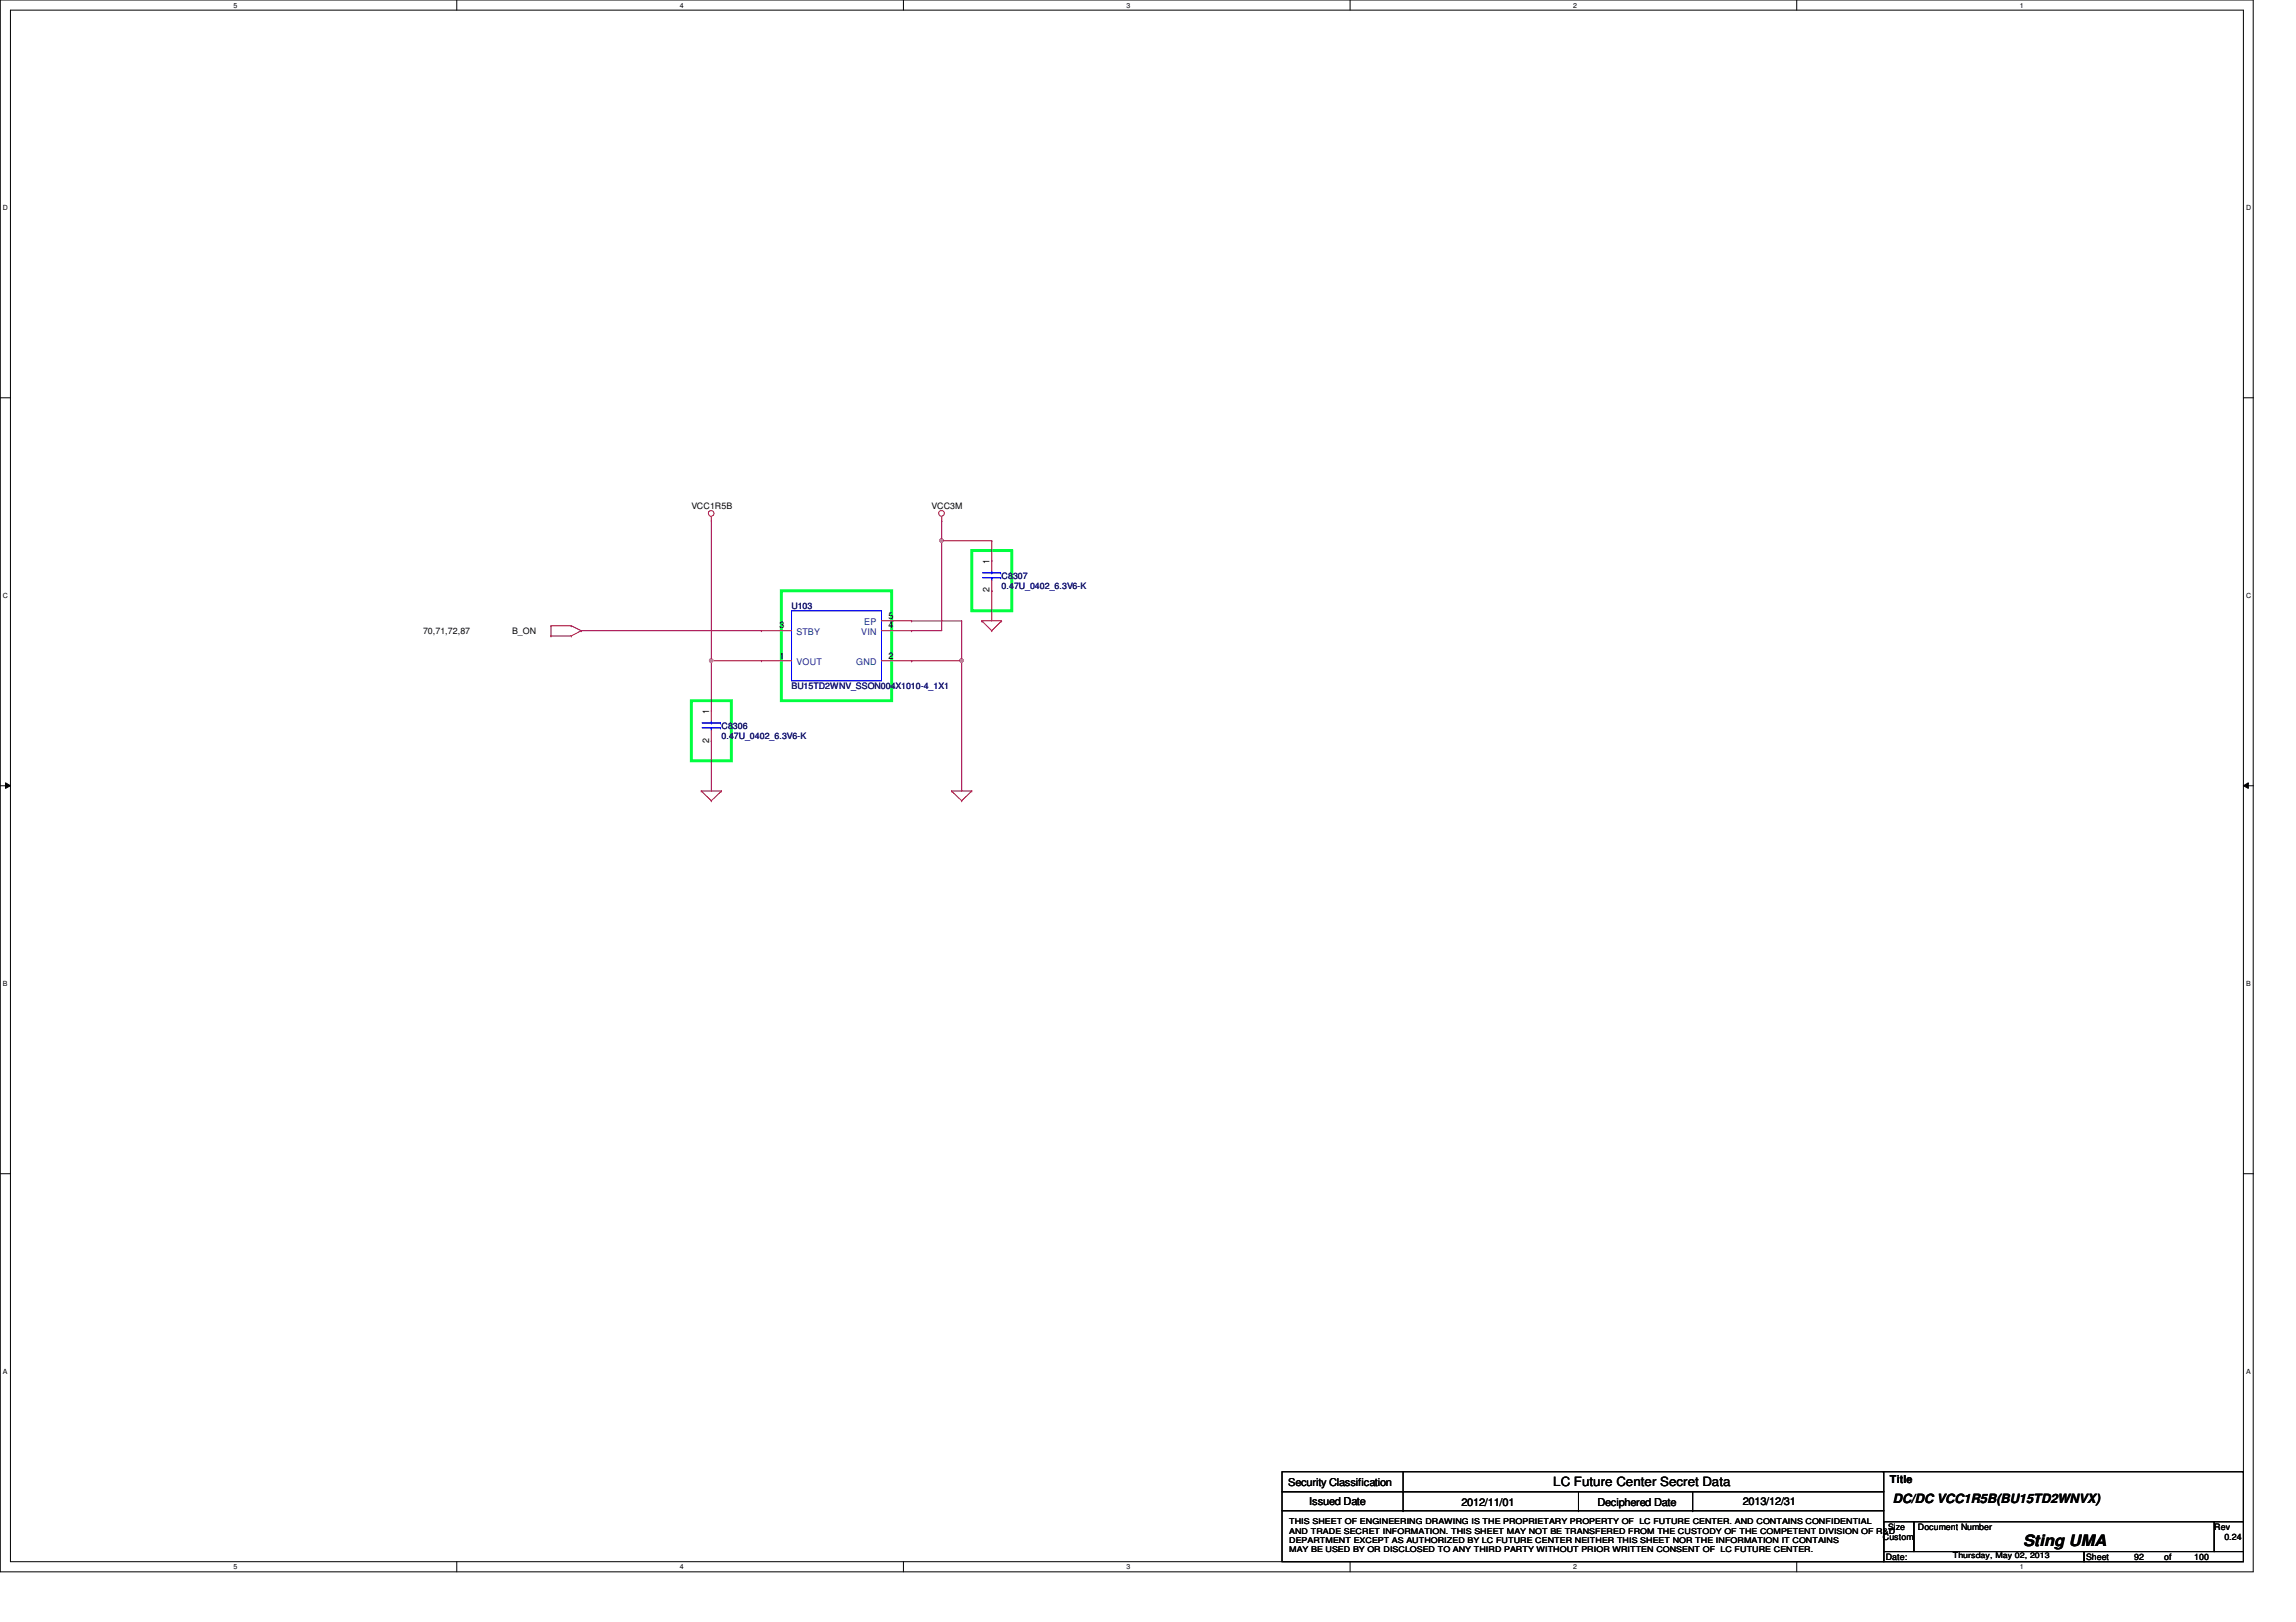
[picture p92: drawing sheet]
<svg xmlns="http://www.w3.org/2000/svg" width="297mm" height="210mm" viewBox="0 0 297 210" stroke-linecap="round" stroke-linejoin="round" font-family="sans-serif">
<defs><g id="words">
<text font-size="2" x="261.7" y="200.1">Sting UMA</text>
<g font-size="1.7">
<text x="201" y="192.3">LC Future Center Secret Data</text>
<text x="244.9" y="194.5">DC/DC VCC1R5B(BU15TD2WNVX)</text>
</g>
<g font-size="1.4">
<text x="244.5" y="191.9">Title</text>
<text x="166.7" y="192.3">Security Classification</text>
<text x="169.4" y="194.7">Issued Date</text>
<text x="189.1" y="194.9">2012/11/01</text>
<text x="206.7" y="194.9">Deciphered Date</text>
<text x="225.5" y="194.7">2013/12/31</text>
</g>
<g font-size="1.2">
<text x="128" y="76.7" transform="rotate(-90 128 76.7)">2</text>
<text x="128" y="73" transform="rotate(-90 128 73)">1</text>
<text x="100.8" y="81.3">3</text>
<text x="114.9" y="81.3">4</text>
<text x="114.9" y="80.1">5</text>
<text x="100.8" y="85.2">1</text>
<text x="114.9" y="85.2">2</text>
<text x="91.7" y="92.4" transform="rotate(-90 91.7 92.4)">1</text>
<text x="91.7" y="96.1" transform="rotate(-90 91.7 96.1)">2</text>
</g>
<g font-size="1.2" fill="#004080">
<text x="103" y="82.2">STBY</text>
<text x="111.4" y="82.2">VIN</text>
<text x="111.8" y="80.9">EP</text>
<text x="103" y="86.1">VOUT</text>
<text x="110.8" y="86.1">GND</text>
</g>
<g font-size="1.1">
<text x="89.4" y="65.9">VCC1R5B</text>
<text x="120.5" y="65.9">VCC3M</text>
<text x="54.7" y="82.1">70,71,72,87</text>
<text x="66.2" y="82.1">B_ON</text>
<text x="243.6" y="199.3">Custom</text>
<text x="244" y="201.9">Date:</text>
<text x="244.3" y="198">Size</text>
<text x="248.1" y="198">Document Number</text>
<text x="269.9" y="201.9">Sheet</text>
<text x="276.1" y="201.9">92</text>
<text x="280" y="201.9">of</text>
<text x="283.9" y="201.9">100</text>
<text x="286.5" y="198">Rev</text>
<text x="287.8" y="199.3">0.24</text>
</g>
<g font-size="1.1" fill="#000080">
<text x="129.6" y="75">C8307</text>
<text x="129.6" y="76.2">0.47U_0402_6.3V6-K</text>
<text x="102.4" y="78.8">U103</text>
<text x="102.4" y="89.2">BU15TD2WNV_SSON004X1010-4_1X1</text>
<text x="93.3" y="94.4">C8306</text>
<text x="93.3" y="95.7">0.47U_0402_6.3V6-K</text>
</g>
<g font-size="1">
<text x="166.8" y="197.3">THIS SHEET OF ENGINEERING DRAWING IS THE PROPRIETARY PROPERTY OF LC FUTURE CENTER. AND CONTAINS CONFIDENTIAL</text>
<text x="166.8" y="198.5">AND TRADE SECRET INFORMATION. THIS SHEET MAY NOT BE TRANSFERED FROM THE CUSTODY OF THE COMPETENT DIVISION OF R&amp;D</text>
<text x="166.8" y="199.6">DEPARTMENT EXCEPT AS AUTHORIZED BY LC FUTURE CENTER NEITHER THIS SHEET NOR THE INFORMATION IT CONTAINS</text>
<text x="166.8" y="200.8">MAY BE USED BY OR DISCLOSED TO ANY THIRD PARTY WITHOUT PRIOR WRITTEN CONSENT OF LC FUTURE CENTER.</text>
<text x="252.6" y="201.7">Thursday, May 02, 2013</text>
</g>
<g font-size=".9">
<text x="30.2" y="1">5</text>
<text x="88" y="1">4</text>
<text x="145.8" y="1">3</text>
<text x="203.5" y="1">2</text>
<text x="261.3" y="1">1</text>
<text x=".4" y="27.2">D</text>
<text x="290.6" y="27.2">D</text>
<text x=".4" y="77.3">C</text>
<text x="290.6" y="77.3">C</text>
<text x=".4" y="127.6">B</text>
<text x="290.6" y="127.6">B</text>
<text x=".4" y="177.8">A</text>
<text x="290.6" y="177.8">A</text>
<text x="30.2" y="203.1">5</text>
<text x="88" y="203.1">4</text>
<text x="145.8" y="203.1">3</text>
<text x="203.5" y="203.1">2</text>
<text x="261.3" y="203.1">1</text>
</g>
</g></defs>
<path d="M0 0h291.5v203.4h-291.5zM1.4 1.3h288.8v200.8h-288.8z" fill="none" stroke="#000" stroke-width=".13"/>
<g fill="#fff">
<path d="M30.2 .2h.5v1h-.5z"/>
<path d="M30.2 202.3h.5v1h-.5z"/>
</g>
<path d="M59.1 0v1.3M59.1 202.1v1.3" fill="none" stroke="#000" stroke-width=".13"/>
<g fill="#fff">
<path d="M88 .2h.5v1h-.5z"/>
<path d="M88 202.3h.5v1h-.5z"/>
</g>
<path d="M116.9 0v1.3M116.9 202.1v1.3" fill="none" stroke="#000" stroke-width=".13"/>
<g fill="#fff">
<path d="M145.7 .2h.6v1h-.6z"/>
<path d="M145.7 202.3h.6v1h-.6z"/>
</g>
<path d="M174.7 0v1.3M174.7 202.1v1.3" fill="none" stroke="#000" stroke-width=".13"/>
<g fill="#fff">
<path d="M203.5 .2h.5v1h-.5z"/>
<path d="M203.5 202.3h.5v1h-.5z"/>
</g>
<path d="M232.4 0v1.3M232.4 202.1v1.3" fill="none" stroke="#000" stroke-width=".13"/>
<g fill="#fff">
<path d="M261.3 .2h.5v1h-.5z"/>
<path d="M261.3 202.3h.5v1h-.5z"/>
<path d="M.4 26.4h.6v1h-.6z"/>
<path d="M290.6 26.4h.6v1h-.6z"/>
<path d="M.4 76.5h.6v1.1h-.6z"/>
<path d="M290.6 76.5h.6v1.1h-.6z"/>
</g>
<path d="M0 51.5h1.4M290.2 51.5h1.3" fill="none" stroke="#000" stroke-width=".13"/>
<g fill="#fff">
<path d="M.4 126.7h.6v1.1h-.6z"/>
<path d="M290.6 126.7h.6v1.1h-.6z"/>
</g>
<path d="M0 101.7h1.4M.7 101.3l.7 .4-.7 .3zM290.2 101.7l.7-.4v.7zM290.2 101.7h1.3" fill="none" stroke="#000" stroke-width=".13"/>
<path d="M.7 101.3l.7 .4-.7 .3zM290.2 101.7l.7-.4v.7z" fill="#000"/>
<g fill="#fff">
<path d="M.4 177h.5v1h-.5z"/>
<path d="M290.6 177h.5v1h-.5z"/>
</g>
<path d="M0 151.9h1.4M290.2 151.9h1.3" fill="none" stroke="#000" stroke-width=".13"/>
<path d="M101.1 76.5h14.3v14.2h-14.3zM125.7 71.2h5.2v7.8h-5.2zM89.4 90.7h5.2v7.8h-5.2z" fill="none" stroke="#00ff40" stroke-width=".38"/>
<path d="M75.2 81.6h.1M75.2 81.6h23.3M124.4 85.5h.1M124.4 85.5v16.9" fill="none" stroke="#800040" stroke-width=".13"/>
<path d="M124.2 85.3h.3l.1 .2-.1 .1-.1 .1-.2-.1z" fill-rule="evenodd" fill="#f0f"/>
<path d="M124.2 85.3h.3l.1 .2-.1 .1-.1 .1-.2-.1z" fill="none" stroke="#f0f" stroke-width=".13"/>
<path d="M121.8 70h.1M121.8 70v11.6h-3.9M117.9 85.5h.1M117.9 80.3h.1M117.9 81.6h.1M117.9 85.5h6.5M117.9 80.3h6.5" fill="none" stroke="#800040" stroke-width=".13"/>
<path d="M121.6 69.8h.4v.1v.2l-.2 .1-.2-.1z" fill-rule="evenodd" fill="#f0f"/>
<path d="M121.6 69.8h.4v.1v.2l-.2 .1-.2-.1z" fill="none" stroke="#f0f" stroke-width=".13"/>
<g fill="none" stroke="#800040" stroke-width=".13">
<path d="M121.8 70h.1M121.8 67.4h.1M121.8 70h6.5M121.8 67.4v2.6M128.3 70h.1M128.3 76.5h.1M128.3 70v2.6M128.3 76.5v3.8M92 85.5h.1M92 95.9h.1M92 85.5v6.5M92 95.9v6.5"/>
<path d="M92 85.5h6.5"/>
</g>
<path d="M91.8 85.3h.4v.2v.1l-.2 .1-.2-.1z" fill-rule="evenodd" fill="#f0f"/>
<path d="M91.8 85.3h.4v.2v.1l-.2 .1-.2-.1z" fill="none" stroke="#f0f" stroke-width=".13"/>
<path d="M92 67.4h.1M92 67.4v18.1M124.4 80.3h.1M124.4 80.3v5.2" fill="none" stroke="#800040" stroke-width=".13"/>
<g fill="none" stroke="#f00" stroke-width=".13">
<path d="M92 67.4h.1M92 66.8v.6M121.8 67.4h.1M121.8 66.8v.6M128.3 72.6h.1M128.3 76.5h.1M128.3 72.6v1.3M128.3 75.1v1.4M71.3 82.3h.1M71.3 81h.1M71.3 81h2.6M71.3 82.3h2.6"/>
<path d="M71.3 81v1.3M73.9 81h.1M73.9 82.3h.1M73.9 81l1.3 .6M75.2 81.6h.1M75.2 81.6l-1.3 .7M92 92h.1M92 95.9h.1M92 92v1.3M92 94.6v1.3M98.5 85.5h.1M98.5 81.6h.1"/>
<path d="M98.5 85.5h3.9M98.5 81.6h3.9M114 80.3h3.9M114 85.5h3.9M114 81.6h3.9M117.9 85.5h.1M117.9 81.6h.1M117.9 80.3h.1M127 80.3h.1M127 80.3h2.6M127 80.3l1.3 1.3M128.3 81.6h.1"/>
<path d="M129.6 80.3h.1M129.6 80.3l-1.3 1.3M90.7 102.4h.1M90.7 102.4h2.6M90.7 102.4l1.3 1.2M92 103.6h.1M93.3 102.4h.1M93.3 102.4l-1.3 1.2M123.1 102.4h.1M123.1 102.4h2.6M123.1 102.4l1.3 1.2M124.4 103.6h.1"/>
<path d="M125.7 102.4h.1M125.7 102.4l-1.3 1.2"/>
<circle cx="92" cy="66.4" r=".37"/>
<circle cx="121.8" cy="66.4" r=".37"/>
</g>
<g fill="none" stroke="#000" stroke-width=".13">
<path d="M165.9 190.5h77.8v2.5h-77.8zM165.9 193h77.8v2.5h-77.8zM165.9 195.5h77.8v6.6h-77.8zM181.5 193h.1M181.5 195.5h.1M181.5 190.5v5M204.2 195.5h.1M204.2 193v2.5M219 195.5h.1M219 193v2.5M243.6 190.5h46.6M243.7 196.9h3.9v3.9h-3.9z"/>
<path d="M247.6 196.9h38.9v3.9h-38.9zM286.5 196.9h3.7v3.9h-3.7zM290.2 190.5h.1M290.2 190.5v6.4M243.7 200.8h25.9v1.3h-25.9zM269.6 200.8h20.6v1.3h-20.6z"/>
</g>
<g fill="none" stroke="#00f" stroke-width=".13">
<path d="M102.4 79h11.6v9.1h-11.6zM127.1 74.8h2.4M127.1 74.1h2.4M128.3 74.1h.1M128.3 74.8h.1M128.3 73.9v.2M128.3 74.8v.3M129.5 74.8h.1M129.5 74.1h.1M90.8 94.2h2.4M90.8 93.6h2.4M92 93.6h.1"/>
<path d="M92 94.2h.1M92 93.3v.3M92 94.2v.4M93.2 94.2h.1M93.2 93.6h.1"/>
</g>
<path d="M124.2 85.3h.3l.1 .2-.1 .1-.1 .1-.2-.1z" fill-rule="evenodd" fill="#f0f"/>
<path d="M124.2 85.3h.3l.1 .2-.1 .1-.1 .1-.2-.1z" fill="none" stroke="#f0f" stroke-width=".13"/>
<path d="M121.6 69.8h.4v.1v.2l-.2 .1-.2-.1z" fill-rule="evenodd" fill="#f0f"/>
<path d="M121.6 69.8h.4v.1v.2l-.2 .1-.2-.1z" fill="none" stroke="#f0f" stroke-width=".13"/>
<path d="M91.8 85.3h.4v.2v.1l-.2 .1-.2-.1z" fill-rule="evenodd" fill="#f0f"/>
<path d="M91.8 85.3h.4v.2v.1l-.2 .1-.2-.1z" fill="none" stroke="#f0f" stroke-width=".13"/>
<use href="#words"/>
</svg>
